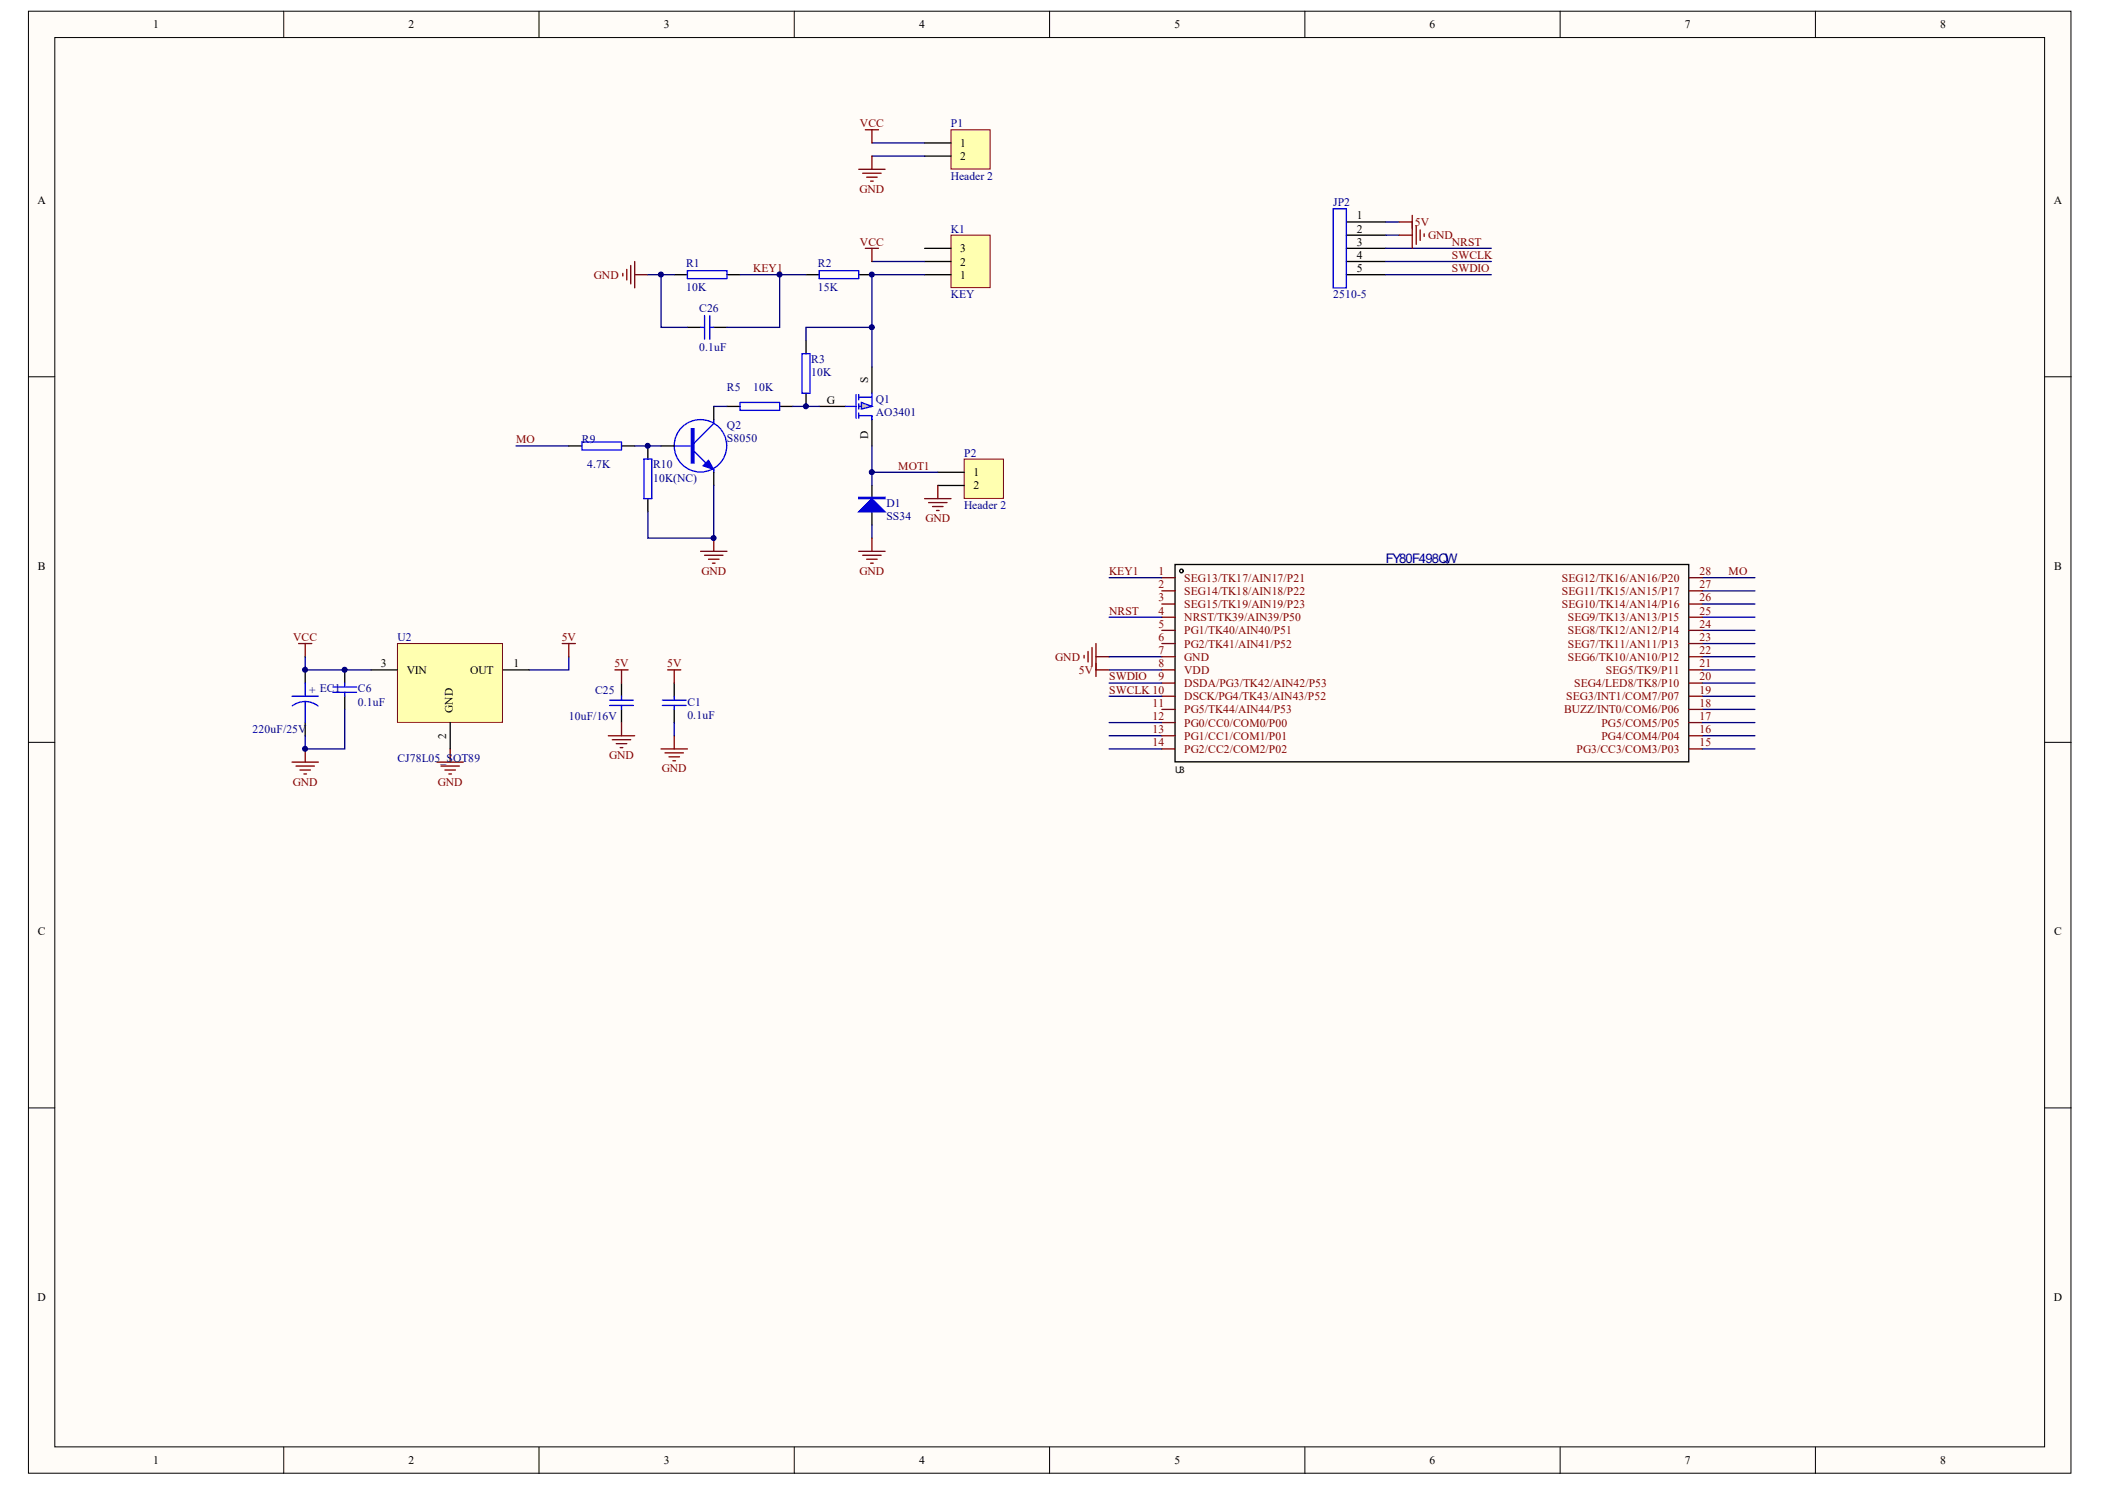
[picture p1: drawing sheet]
<svg xmlns="http://www.w3.org/2000/svg" width="297mm" height="210mm" viewBox="0 0 297 210" stroke-linecap="round" stroke-linejoin="round" font-family="sans-serif">
<defs><g id="words">
<text font-size="1.9" fill="#000080" x="195.6" y="79.5">FY80F498QW</text>
<g font-size="1.6">
<text x="21.6" y="4">1</text>
<text x="57.6" y="4">2</text>
<text x="93.7" y="4">3</text>
<text x="129.7" y="4">4</text>
<text x="165.7" y="4">5</text>
<text x="201.7" y="4">6</text>
<text x="237.8" y="4">7</text>
<text x="273.8" y="4">8</text>
<text x="135.5" y="20.7">1</text>
<text x="135.5" y="22.6">2</text>
<text x="5.3" y="28.8">A</text>
<text x="289.8" y="28.8">A</text>
<text x="135.5" y="35.6">3</text>
<text x="191.5" y="31">1</text>
<text x="191.5" y="32.8">2</text>
<text x="191.5" y="34.7">3</text>
<text x="135.5" y="39.3">1</text>
<text x="135.5" y="37.5">2</text>
<text x="191.5" y="36.5">4</text>
<text x="191.5" y="38.4">5</text>
<text x="122.5" y="54" transform="rotate(-90 122.5 54)">S</text>
<text x="116.7" y="57">G</text>
<text x="122.5" y="61.9" transform="rotate(-90 122.5 61.9)">D</text>
<text x="137.4" y="67.2">1</text>
<text x="137.4" y="69">2</text>
<text x="5.3" y="80.4">B</text>
<text x="289.9" y="80.4">B</text>
<text x="53.8" y="94.1">3</text>
<text x="57.4" y="95.1">VIN</text>
<text x="66.3" y="95.1">OUT</text>
<text x="72.5" y="94.1">1</text>
<text x="63.9" y="100.6" transform="rotate(-90 63.9 100.6)">GND</text>
<text x="63" y="104.3" transform="rotate(-90 63 104.3)">2</text>
<text x="5.3" y="132">C</text>
<text x="289.9" y="132">C</text>
<text x="5.3" y="183.5">D</text>
<text x="289.8" y="183.5">D</text>
<text x="21.6" y="206.5">1</text>
<text x="57.6" y="206.5">2</text>
<text x="93.7" y="206.5">3</text>
<text x="129.7" y="206.5">4</text>
<text x="165.7" y="206.5">5</text>
<text x="201.7" y="206.5">6</text>
<text x="237.8" y="206.5">7</text>
<text x="273.8" y="206.5">8</text>
</g>
<g font-size="1.6" fill="#800000">
<text x="121.3" y="17.9">VCC</text>
<text x="121.3" y="27.2">GND</text>
<text x="121.3" y="34.7">VCC</text>
<text x="199.7" y="31.9">5V</text>
<text x="201.5" y="33.7">GND</text>
<text x="204.9" y="34.7">NRST</text>
<text x="83.8" y="39.3">GND</text>
<text x="106.3" y="38.4">KEY1</text>
<text x="204.9" y="36.5">SWCLK</text>
<text x="204.9" y="38.4">SWDIO</text>
<text x="72.8" y="62.5">MO</text>
<text x="126.8" y="66.3">MOT1</text>
<text x="130.6" y="73.7">GND</text>
<text x="99" y="81.1">GND</text>
<text x="121.3" y="81.1">GND</text>
<text x="156.5" y="81.1">KEY1</text>
<text x="243.9" y="81.1">MO</text>
<text x="156.5" y="86.7">NRST</text>
<text x="41.4" y="90.4">VCC</text>
<text x="79.3" y="90.4">5V</text>
<text x="86.7" y="94.1">5V</text>
<text x="94.1" y="94.1">5V</text>
<text x="148.9" y="93.2">GND</text>
<text x="152.3" y="95.1">5V</text>
<text x="156.5" y="96">SWDIO</text>
<text x="156.5" y="97.8">SWCLK 10</text>
<text x="86" y="107.1">GND</text>
<text x="41.3" y="110.8">GND</text>
<text x="61.8" y="110.8">GND</text>
<text x="93.4" y="109">GND</text>
</g>
<g font-size="1.6" fill="#000080">
<text x="134.2" y="17.9">P1</text>
<text x="134.2" y="25.4">Header 2</text>
<text x="188.1" y="29.1">JP2</text>
<text x="134.2" y="32.8">K1</text>
<text x="96.8" y="37.6">R1</text>
<text x="96.8" y="41">10K</text>
<text x="115.4" y="37.6">R2</text>
<text x="115.4" y="41">15K</text>
<text x="98.7" y="44">C26</text>
<text x="134.2" y="42.1">KEY</text>
<text x="188.1" y="42.1">2510-5</text>
<text x="98.7" y="49.5">0.1uF</text>
<text x="114.5" y="51.2">R3</text>
<text x="114.5" y="53.1">10K</text>
<text x="102.6" y="55.1">R5</text>
<text x="106.3" y="55.1">10K</text>
<text x="123.6" y="56.8">Q1</text>
<text x="123.6" y="58.6">AO3401</text>
<text x="82.1" y="62.5">R9</text>
<text x="102.6" y="60.5">Q2</text>
<text x="102.6" y="62.4">S8050</text>
<text x="136.1" y="64.4">P2</text>
<text x="82.9" y="66.1">4.7K</text>
<text x="92.2" y="66.1">R10</text>
<text x="92.2" y="67.9">10K(NC)</text>
<text x="125.1" y="71.5">D1</text>
<text x="136.1" y="71.8">Header 2</text>
<text x="125.1" y="73.3">SS34</text>
<text x="56.1" y="90.4">U2</text>
<text x="43.6" y="97.8">+ EC1</text>
<text x="50.5" y="97.7">C6</text>
<text x="50.5" y="99.5">0.1uF</text>
<text x="80.3" y="101.6">10uF/16V</text>
<text x="84" y="97.8">C25</text>
<text x="97" y="99.5">C1</text>
<text x="97" y="101.4">0.1uF</text>
<text x="35.6" y="103.4">220uF/25V</text>
<text x="56.1" y="107.5">CJ78L05_SOT89</text>
</g>
<g font-size="1.6" fill="#800">
<text x="163.5" y="81.1">1</text>
<text x="163.5" y="83">2</text>
<text x="167.1" y="82.1">SEG13/TK17/AIN17/P21</text>
<text x="167.1" y="83.9">SEG14/TK18/AIN18/P22</text>
<text x="220.4" y="83.9">SEG11/TK15/AN15/P17</text>
<text x="220.4" y="82.1">SEG12/TK16/AN16/P20</text>
<text x="239.8" y="83">27</text>
<text x="239.8" y="81.1">28</text>
<text x="163.5" y="84.8">3</text>
<text x="163.5" y="86.7">4</text>
<text x="163.5" y="88.6">5</text>
<text x="167.1" y="85.8">SEG15/TK19/AIN19/P23</text>
<text x="167.1" y="87.6">NRST/TK39/AIN39/P50</text>
<text x="167.1" y="89.5">PG1/TK40/AIN40/P51</text>
<text x="220.4" y="85.8">SEG10/TK14/AN14/P16</text>
<text x="221.2" y="89.5">SEG8/TK12/AN12/P14</text>
<text x="221.2" y="87.6">SEG9/TK13/AN13/P15</text>
<text x="239.8" y="88.6">24</text>
<text x="239.8" y="86.7">25</text>
<text x="239.8" y="84.8">26</text>
<text x="163.5" y="90.4">6</text>
<text x="163.5" y="92.3">7</text>
<text x="163.5" y="94.1">8</text>
<text x="163.5" y="96">9</text>
<text x="167.1" y="91.3">PG2/TK41/AIN41/P52</text>
<text x="167.1" y="93.2">GND</text>
<text x="167.1" y="95.1">VDD</text>
<text x="221.2" y="93.2">SEG6/TK10/AN10/P12</text>
<text x="221.2" y="91.3">SEG7/TK11/AN11/P13</text>
<text x="226.6" y="95.1">SEG5/TK9/P11</text>
<text x="239.8" y="96">20</text>
<text x="239.8" y="94.1">21</text>
<text x="239.8" y="92.3">22</text>
<text x="239.8" y="90.4">23</text>
<text x="162.6" y="99.7">11</text>
<text x="162.6" y="101.6">12</text>
<text x="167.1" y="96.9">DSDA/PG3/TK42/AIN42/P53</text>
<text x="167.1" y="98.8">DSCK/PG4/TK43/AIN43/P52</text>
<text x="167.1" y="100.6">PG5/TK44/AIN44/P53</text>
<text x="220.7" y="100.6">BUZZ/INT0/COM6/P06</text>
<text x="221" y="98.8">SEG3/INT1/COM7/P07</text>
<text x="222.1" y="96.9">SEG4/LED8/TK8/P10</text>
<text x="239.8" y="101.6">17</text>
<text x="239.8" y="99.7">18</text>
<text x="239.8" y="97.8">19</text>
<text x="162.6" y="103.4">13</text>
<text x="162.6" y="105.3">14</text>
<text x="167.1" y="102.5">PG0/CC0/COM0/P00</text>
<text x="167.1" y="104.4">PG1/CC1/COM1/P01</text>
<text x="167.1" y="106.2">PG2/CC2/COM2/P02</text>
<text x="222.5" y="106.2">PG3/CC3/COM3/P03</text>
<text x="226" y="104.4">PG4/COM4/P04</text>
<text x="226" y="102.5">PG5/COM5/P05</text>
<text x="239.8" y="105.3">15</text>
<text x="239.8" y="103.4">16</text>
</g>
<text font-size="1.3" x="165.8" y="109">U3</text>
</g></defs>
<g fill="#fffcf8" stroke="#000" stroke-width=".14">
<path d="M4 1.6h288.2v206.2h-288.2z"/>
<path d="M7.7 5.3h280.8v198.8h-280.8z"/>
</g>
<g fill="none" stroke="#000" stroke-width=".14">
<path d="M40 1.6v3.7M76.1 1.6v3.7M112.1 1.6v3.7M148.1 1.6v3.7M184.1 1.6v3.7M220.2 1.6v3.7M256.2 1.6v3.7M4 53.1h3.7M288.6 53.1h3.7M4 104.7h3.7M288.6 104.7h3.7M4 156.3h3.7"/>
<path d="M288.6 156.3h3.7M40 204.1v3.8M76.1 204.1v3.8M112.1 204.1v3.8M148.1 204.1v3.8M184.1 204.1v3.8M220.2 204.1v3.8M256.2 204.1v3.8"/>
</g>
<path d="M134.2 33.2h5.5v7.4h-5.5z" fill="#ffffb0" stroke="#800000" stroke-width=".14"/>
<path d="M130.5 38.7h3.7M130.5 36.9h3.7M130.5 35h3.7" fill="none" stroke="#000" stroke-width=".19"/>
<path d="M123 36.9h7.5" fill="none" stroke="#000080" stroke-width=".19"/>
<path d="M134.2 18.3h5.5v5.5h-5.5z" fill="#ffffb0" stroke="#800000" stroke-width=".14"/>
<path d="M130.5 20.2h3.7M130.5 22h3.7" fill="none" stroke="#000" stroke-width=".19"/>
<path d="M136.1 64.8h5.5v5.5h-5.5z" fill="#ffffb0" stroke="#800000" stroke-width=".14"/>
<g fill="none" stroke="#000" stroke-width=".19">
<path d="M132.3 66.6h3.8M132.3 68.5h3.8M165.8 79.6h72.5v27.9h-72.5z"/>
<circle cx="166.7" cy="80.5" r=".26"/>
</g>
<g fill="none" stroke="#000080" stroke-width=".19">
<path d="M123 20.2h7.5M123 22h7.5M130.5 38.7h-7.5v7.5M80.3 92.6v1.9h-5.6M156.5 92.6h7.5M156.5 94.5h7.5M156.5 87.1h7.5M156.5 96.4h7.5M156.5 98.2h7.5M156.5 81.5h7.5M240.2 92.6h7.4M240.2 94.5h7.4"/>
<path d="M240.2 88.9h7.4M240.2 87.1h7.4M240.2 90.8h7.4M240.2 83.3h7.4M240.2 96.4h7.4M240.2 98.2h7.4M240.2 81.5h7.4M240.2 85.2h7.4M156.5 103.8h7.5M156.5 105.6h7.5M156.5 101.9h7.5M240.2 103.8h7.4"/>
<path d="M240.2 105.6h7.4M240.2 100.1h7.4M240.2 101.9h7.4"/>
</g>
<g fill="none" stroke="#800000" stroke-width=".19">
<path d="M122.1 18.3h1.9M123 18.3v1.9M121.2 23.9h3.7M121.7 24.4h2.6M122.1 35h1.9M122.3 25h1.5M122.9 25.6h.3M123 22v1.9M123 35v1.9M130.5 70.3h3.7M131 70.9h2.6M131.6 71.5h1.5"/>
<path d="M132.1 72h.4M132.3 68.5v1.8M79.3 90.8h1.9M80.3 90.8v1.8M153 92.5v.3M153.5 91.9v1.5M154.1 91.3v2.6M154.7 90.8v4.6M154.7 94.5h1.8M154.7 92.6h1.8M41.2 107.5h3.7M41.8 108.1h2.6"/>
<path d="M42.3 108.6h1.5M42.9 109.2h.4M43.1 105.6v1.9M61.7 107.5h3.7M62.2 108.1h2.6M62.8 108.6h1.5M63.3 109.2h.4M63.5 105.6v1.9"/>
</g>
<g fill="none" stroke="#800" stroke-width=".19">
<path d="M164 81.5h1.8M164 83.3h1.8M164 85.2h1.8M164 87.1h1.8M164 88.9h1.8M164 90.8h1.8M164 92.6h1.8M164 94.5h1.8M164 96.4h1.8M164 98.2h1.8M238.3 81.5h1.9M238.3 83.3h1.9"/>
<path d="M238.3 85.2h1.9M238.3 87.1h1.9M238.3 88.9h1.9M238.3 90.8h1.9M238.3 92.6h1.9M238.3 94.5h1.9M238.3 96.4h1.9M238.3 98.2h1.9M164 100.1h1.8M164 101.9h1.8M164 103.8h1.8M164 105.6h1.8"/>
<path d="M238.3 100.1h1.9M238.3 101.9h1.9M238.3 103.8h1.9M238.3 105.6h1.9"/>
</g>
<path d="M56.1 90.8h14.8v11.1h-14.8z" fill="#ffffb0" stroke="#800000" stroke-width=".14"/>
<g fill="none" stroke="#000" stroke-width=".19">
<path d="M190 31.3h5.6M190 33.2h5.6M190 35h5.6M190 36.9h5.6M190 38.7h5.6M100.7 57.3v1.9M113.7 48v1.9M113.7 55.5v1.8M115.6 57.3h3.7M123 51.8v3.7M123 59.2v3.7M80.3 62.9h1.8"/>
<path d="M87.7 62.9h1.9M91.4 62.9v1.9M91.4 70.3v1.9M93.3 62.9h1.8M100.7 66.6v1.9M123 68.5v1.8M123 72.2v1.9M43.1 94.5v1.9M48.6 94.5v1.9M48.6 98.2v1.9M52.4 94.5h3.7M71 94.5h3.7"/>
<path d="M87.7 96.4v1.8M95.1 96.4v1.8M43.1 101.9v1.9M63.5 101.9v3.7M87.7 100.1v1.8M95.1 100.1v1.8"/>
</g>
<g fill="none" stroke="#00f" stroke-width=".19">
<path d="M188.1 29.5h1.9v11.1h-1.9zM100.7 59.2v.5l-2.8 2.8M113.2 49.9h1.1v5.6h-1.1zM119.3 57.3h1.5M120.8 55.7v3.3M121.2 58.6h1.8v.6M121.2 56h1.8M121.2 55.7v.7M121.2 57v.7M121.2 58.3v.7M123 55.5v1.8h-1.8M82.1 62.3h5.6v1.2h-5.6z"/>
<path d="M90.9 64.8h1.1v5.5h-1.1zM95.1 62.9h2.8M97.9 63.6l1.7 1.7M100.7 66.3v.3M41.2 98.2h3.7M43.1 99l.7 .1 1.1 .5M43.1 99l-.8 .1-1.1 .5M43.1 96.4v1.8M43.1 99v2.9M47 97.7h3.3M47 96.9h3.3M48.6 96.4v.5"/>
<path d="M48.6 97.7v.5M86 99.5h3.4M86 98.8h3.4M87.7 98.2v.6M87.7 99.5v.6M93.5 99.5h3.3M93.5 98.8h3.3M95.1 98.2v.6M95.1 99.5v.6"/>
<circle cx="98.8" cy="62.9" r="3.7"/>
</g>
<g fill="none" stroke="#800000" stroke-width=".19">
<path d="M197.4 33.2h1.9M197.4 31.3h1.9M199.3 30.4v4.6M199.8 31.9v2.6M200.4 32.4v1.5M201 33v.4M42.1 90.8h1.9M43.1 90.8v1.8M86.8 94.5h1.8M87.7 94.5v1.9M94.2 94.5h1.9M95.1 94.5v1.9"/>
<path d="M85.8 103.8h3.8M86.4 104.3h2.6M87 104.9h1.4M87.5 105.5h.4M87.7 101.9v1.9M93.3 105.6h3.7M93.8 106.2h2.6M94.4 106.8h1.5M95 107.3h.3M95.1 103.8v1.8"/>
</g>
<path d="M195.6 33.2h1.8M195.6 31.3h1.8M195.6 35h14.8M195.6 36.9h14.8M195.6 38.7h14.8M72.8 62.9h7.5M89.6 62.9h3.7M43.1 92.6v1.9h9.3M48.6 100.1v5.5h-5.5v-1.8M95.1 101.9v1.9" fill="none" stroke="#000080" stroke-width=".19"/>
<g fill="#00f" stroke="#00f" stroke-width=".19">
<path d="M99.2 65.7l.8-.8 .7 1.4z"/>
<path d="M121.2 72.2l1.8-1.9 1.9 1.9z"/>
<path d="M97.6 60.5h.3v4.8h-.3z" fill-rule="evenodd"/>
<path d="M121.2 70.2h3.7v.1h-3.7z" fill-rule="evenodd"/>
</g>
<path d="M121.5 56.8l1.5 .5-1.5 .4z" fill="#c0c0c0" stroke="#00f" stroke-width=".19"/>
<path d="M95.1 38.7h1.9M102.6 38.7h1.8M113.7 38.7h1.9M121.2 38.7h1.8M97 46.2h1.9M100.7 46.2h1.9M102.6 57.3h1.8M110 57.3h1.9" fill="none" stroke="#000" stroke-width=".19"/>
<path d="M97 38.2h5.6v1.1h-5.6zM115.6 38.2h5.6v1.1h-5.6zM98.9 46.2h.5M99.4 44.5v3.4M100.2 46.2h.5M100.2 44.5v3.4M104.4 56.8h5.6v1.1h-5.6z" fill="none" stroke="#00f" stroke-width=".19"/>
<path d="M91.4 38.7h1.9M95.1 38.7h-1.8v7.5h3.7M104.4 38.7h9.3M110 38.7v7.5h-7.4M100.7 57.3h1.9M111.9 57.3h3.7M113.7 48v-1.8h9.3v5.6M100.7 68.5v7.4h-9.3v-3.7M123 62.9v5.6M123 74.1v1.8M123 66.6h9.3" fill="none" stroke="#000080" stroke-width=".19"/>
<g fill="none" stroke="#800000" stroke-width=".19">
<path d="M87.9 38.6v.3M88.4 38v1.5M89 37.4v2.6M89.6 36.9v3.7M89.6 38.7h1.8M98.9 77.8h3.7M99.4 78.3h2.6M100 78.9h1.5M100.5 79.4h.4M100.7 75.9v1.9M121.2 77.8h3.7M121.7 78.3h2.6"/>
<path d="M122.3 78.9h1.5M122.9 79.4h.3M123 75.9v1.9"/>
</g>
<g fill="#000080" stroke="#000080" stroke-width=".14">
<circle cx="43" cy="105.6" r=".35"/>
<circle cx="43" cy="94.5" r=".35"/>
<circle cx="48.6" cy="94.5" r=".35"/>
<circle cx="91.4" cy="62.9" r=".35"/>
<circle cx="93.3" cy="38.7" r=".35"/>
<circle cx="100.7" cy="75.9" r=".35"/>
<circle cx="110" cy="38.7" r=".35"/>
<circle cx="113.7" cy="57.3" r=".35"/>
<circle cx="123" cy="66.6" r=".35"/>
<circle cx="123" cy="46.2" r=".35"/>
<circle cx="123" cy="38.7" r=".35"/>
</g>
<use href="#words"/>
</svg>
